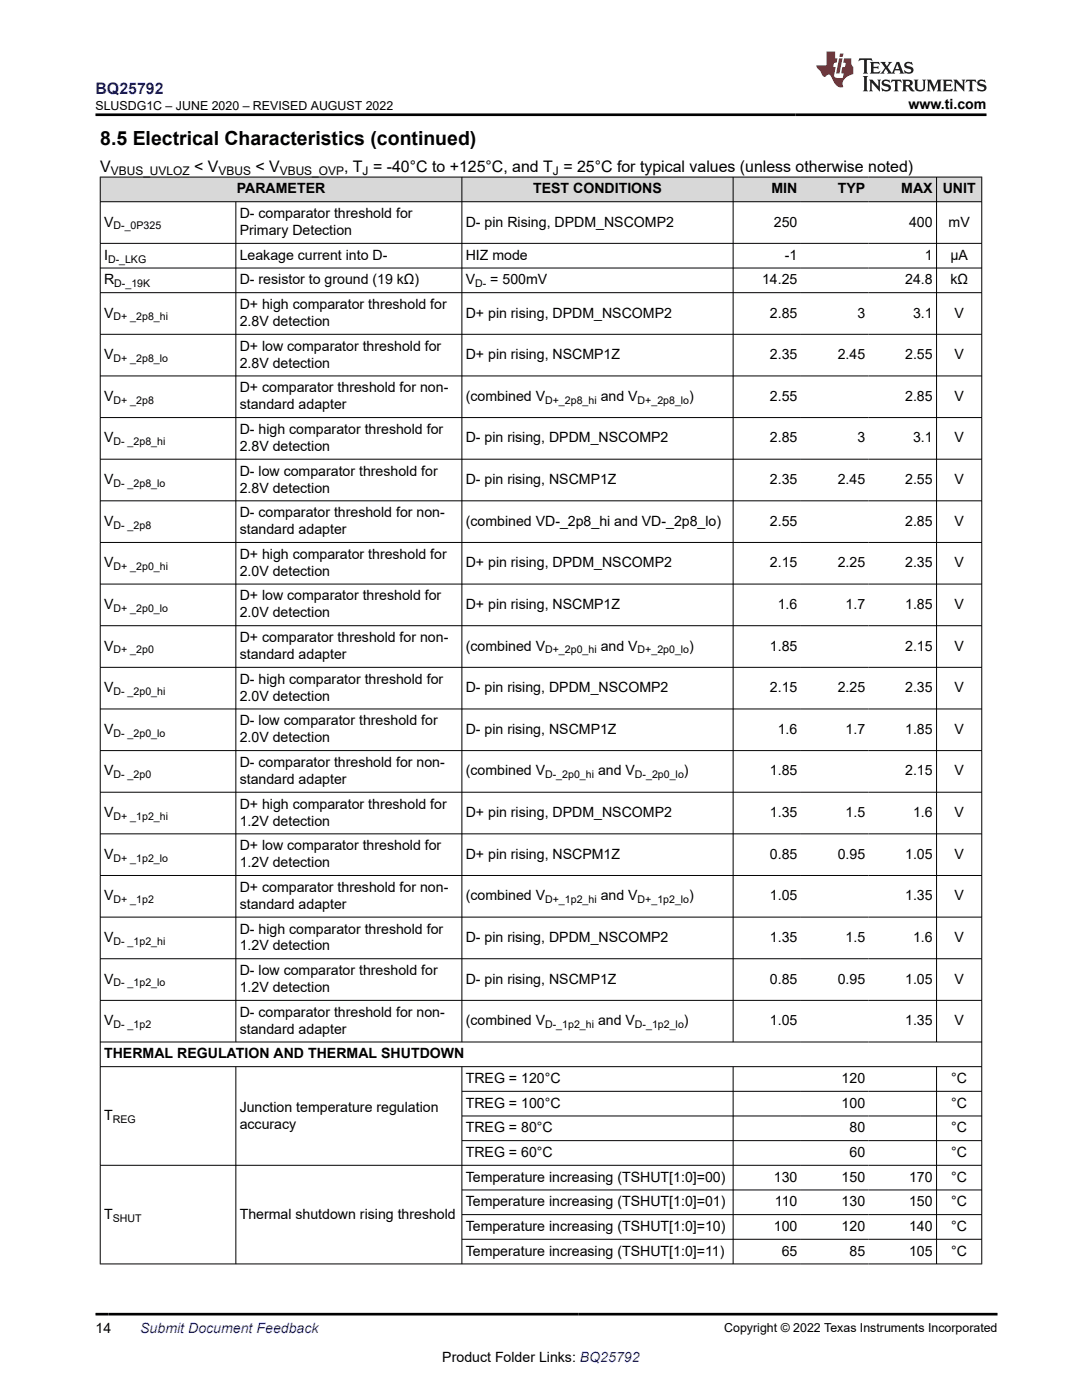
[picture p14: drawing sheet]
<svg xmlns="http://www.w3.org/2000/svg" width="216mm" height="279mm" viewBox="0 0 216 279" stroke-linecap="round" stroke-linejoin="round" font-family="sans-serif">
<defs><g id="words">
<text font-size="3.9" x="20" y="28.8">8.5 Electrical Characteristics (continued)</text>
<text font-size="3.2" fill="#00f" x="19" y="18.7">BQ25792</text>
<g font-size="3.2">
<text x="20" y="34.3">V</text>
<text x="38.7" y="34.3">&lt; V</text>
<text x="51" y="34.3">&lt; V</text>
<text x="68.7" y="34.3">, T = -40°C to +125°C, and T = 25°C for typical values (unless otherwise noted)</text>
</g>
<g font-size="2.8">
<text x="181.3" y="21.8">www.ti.com</text>
<text x="47.2" y="38.6">PARAMETER</text>
<text x="106.4" y="38.6">TEST CONDITIONS</text>
<text x="153.9" y="38.6">MIN</text>
<text x="167.2" y="38.6">TYP</text>
<text x="179.8" y="38.6">MAX</text>
<text x="188.1" y="38.6">UNIT</text>
<text x="20.8" y="45.2">V</text>
<text x="47.8" y="43.5">D- comparator threshold for</text>
<text x="47.8" y="46.9">Primary Detection</text>
<text x="92.9" y="45.2">D- pin Rising, DPDM_NSCOMP2</text>
<text x="154.4" y="45.2">250</text>
<text x="181.4" y="45.2">400</text>
<text x="189.3" y="45.2">mV</text>
<text x="20.8" y="51.8">I</text>
<text x="47.8" y="51.8">Leakage current into D-</text>
<text x="92.9" y="51.8">HIZ mode</text>
<text x="156.6" y="51.8">-1</text>
<text x="184.5" y="51.8">1</text>
<text x="189.6" y="51.8">µA</text>
<text x="20.8" y="56.8">R</text>
<text x="47.8" y="56.8">D- resistor to ground (19 kΩ)</text>
<text x="92.9" y="56.8">V</text>
<text x="97.8" y="56.8">= 500mV</text>
<text x="152" y="56.8">14.25</text>
<text x="180.6" y="56.8">24.8</text>
<text x="189.6" y="56.8">kΩ</text>
<text x="20.8" y="63.4">V</text>
<text x="47.8" y="61.7">D+ high comparator threshold for</text>
<text x="47.8" y="65.1">2.8V detection</text>
<text x="92.9" y="63.4">D+ pin rising, DPDM_NSCOMP2</text>
<text x="153.6" y="63.4">2.85</text>
<text x="171.1" y="63.4">3</text>
<text x="182.2" y="63.4">3.1</text>
<text x="190.4" y="63.4">V</text>
<text x="20.8" y="71.7">V</text>
<text x="47.8" y="70">D+ low comparator threshold for</text>
<text x="92.9" y="71.7">D+ pin rising, NSCMP1Z</text>
<text x="153.6" y="71.7">2.35</text>
<text x="167.1" y="71.7">2.45</text>
<text x="180.6" y="71.7">2.55</text>
<text x="190.4" y="71.7">V</text>
<text x="47.8" y="73.4">2.8V detection</text>
<text x="20.8" y="80">V</text>
<text x="47.8" y="78.3">D+ comparator threshold for non-</text>
<text x="47.8" y="81.7">standard adapter</text>
<text x="92.9" y="80">(combined V</text>
<text x="119.9" y="80">and V</text>
<text x="137.5" y="80">)</text>
<text x="153.6" y="80">2.55</text>
<text x="180.6" y="80">2.85</text>
<text x="190.4" y="80">V</text>
<text x="20.8" y="88.3">V</text>
<text x="47.8" y="86.6">D- high comparator threshold for</text>
<text x="47.8" y="90">2.8V detection</text>
<text x="92.9" y="88.3">D- pin rising, DPDM_NSCOMP2</text>
<text x="153.6" y="88.3">2.85</text>
<text x="171.1" y="88.3">3</text>
<text x="182.2" y="88.3">3.1</text>
<text x="190.4" y="88.3">V</text>
<text x="47.8" y="94.9">D- low comparator threshold for</text>
<text x="20.8" y="96.6">V</text>
<text x="47.8" y="98.3">2.8V detection</text>
<text x="92.9" y="96.6">D- pin rising, NSCMP1Z</text>
<text x="153.6" y="96.6">2.35</text>
<text x="167.1" y="96.6">2.45</text>
<text x="180.6" y="96.6">2.55</text>
<text x="190.4" y="96.6">V</text>
<text x="20.8" y="104.9">V</text>
<text x="47.8" y="103.2">D- comparator threshold for non-</text>
<text x="47.8" y="106.6">standard adapter</text>
<text x="92.9" y="104.9">(combined VD-_2p8_hi and VD-_2p8_lo)</text>
<text x="153.6" y="104.9">2.55</text>
<text x="180.6" y="104.9">2.85</text>
<text x="190.4" y="104.9">V</text>
<text x="20.8" y="113.2">V</text>
<text x="47.8" y="111.5">D+ high comparator threshold for</text>
<text x="92.9" y="113.2">D+ pin rising, DPDM_NSCOMP2</text>
<text x="153.6" y="113.2">2.15</text>
<text x="167.1" y="113.2">2.25</text>
<text x="180.6" y="113.2">2.35</text>
<text x="190.4" y="113.2">V</text>
<text x="47.8" y="114.9">2.0V detection</text>
<text x="47.8" y="119.8">D+ low comparator threshold for</text>
<text x="20.8" y="121.5">V</text>
<text x="47.8" y="123.2">2.0V detection</text>
<text x="92.9" y="121.5">D+ pin rising, NSCMP1Z</text>
<text x="155.2" y="121.5">1.6</text>
<text x="168.7" y="121.5">1.7</text>
<text x="180.6" y="121.5">1.85</text>
<text x="190.4" y="121.5">V</text>
<text x="20.8" y="129.8">V</text>
<text x="47.8" y="128.1">D+ comparator threshold for non-</text>
<text x="47.8" y="131.5">standard adapter</text>
<text x="92.9" y="129.8">(combined V</text>
<text x="119.9" y="129.8">and V</text>
<text x="137.5" y="129.8">)</text>
<text x="153.6" y="129.8">1.85</text>
<text x="180.6" y="129.8">2.15</text>
<text x="190.4" y="129.8">V</text>
<text x="47.8" y="136.5">D- high comparator threshold for</text>
<text x="20.8" y="138.1">V</text>
<text x="47.8" y="139.8">2.0V detection</text>
<text x="92.9" y="138.1">D- pin rising, DPDM_NSCOMP2</text>
<text x="153.6" y="138.1">2.15</text>
<text x="167.1" y="138.1">2.25</text>
<text x="180.6" y="138.1">2.35</text>
<text x="190.4" y="138.1">V</text>
<text x="20.8" y="146.5">V</text>
<text x="47.8" y="144.8">D- low comparator threshold for</text>
<text x="47.8" y="148.2">2.0V detection</text>
<text x="92.9" y="146.5">D- pin rising, NSCMP1Z</text>
<text x="155.2" y="146.5">1.6</text>
<text x="168.7" y="146.5">1.7</text>
<text x="180.6" y="146.5">1.85</text>
<text x="190.4" y="146.5">V</text>
<text x="20.8" y="154.8">V</text>
<text x="47.8" y="153.1">D- comparator threshold for non-</text>
<text x="92.9" y="154.8">(combined V</text>
<text x="119.3" y="154.8">and V</text>
<text x="136.5" y="154.8">)</text>
<text x="153.6" y="154.8">1.85</text>
<text x="180.6" y="154.8">2.15</text>
<text x="190.4" y="154.8">V</text>
<text x="47.8" y="156.5">standard adapter</text>
<text x="47.8" y="161.4">D+ high comparator threshold for</text>
<text x="20.8" y="163.1">V</text>
<text x="47.8" y="164.8">1.2V detection</text>
<text x="92.9" y="163.1">D+ pin rising, DPDM_NSCOMP2</text>
<text x="153.6" y="163.1">1.35</text>
<text x="168.7" y="163.1">1.5</text>
<text x="182.2" y="163.1">1.6</text>
<text x="190.4" y="163.1">V</text>
<text x="20.8" y="171.4">V</text>
<text x="47.8" y="169.7">D+ low comparator threshold for</text>
<text x="47.8" y="173.1">1.2V detection</text>
<text x="92.9" y="171.4">D+ pin rising, NSCPM1Z</text>
<text x="153.6" y="171.4">0.85</text>
<text x="167.1" y="171.4">0.95</text>
<text x="180.6" y="171.4">1.05</text>
<text x="190.4" y="171.4">V</text>
<text x="20.8" y="179.7">V</text>
<text x="47.8" y="178">D+ comparator threshold for non-</text>
<text x="92.9" y="179.7">(combined V</text>
<text x="119.9" y="179.7">and V</text>
<text x="137.5" y="179.7">)</text>
<text x="153.6" y="179.7">1.05</text>
<text x="180.6" y="179.7">1.35</text>
<text x="190.4" y="179.7">V</text>
<text x="47.8" y="181.4">standard adapter</text>
<text x="20.8" y="188">V</text>
<text x="47.8" y="186.3">D- high comparator threshold for</text>
<text x="47.8" y="189.7">1.2V detection</text>
<text x="92.9" y="188">D- pin rising, DPDM_NSCOMP2</text>
<text x="153.6" y="188">1.35</text>
<text x="168.7" y="188">1.5</text>
<text x="182.2" y="188">1.6</text>
<text x="190.4" y="188">V</text>
<text x="20.8" y="196.3">V</text>
<text x="47.8" y="194.6">D- low comparator threshold for</text>
<text x="47.8" y="198">1.2V detection</text>
<text x="92.9" y="196.3">D- pin rising, NSCMP1Z</text>
<text x="153.6" y="196.3">0.85</text>
<text x="167.1" y="196.3">0.95</text>
<text x="180.6" y="196.3">1.05</text>
<text x="190.4" y="196.3">V</text>
<text x="47.8" y="202.9">D- comparator threshold for non-</text>
<text x="20.8" y="204.6">V</text>
<text x="47.8" y="206.3">standard adapter</text>
<text x="92.9" y="204.6">(combined V</text>
<text x="119.3" y="204.6">and V</text>
<text x="136.5" y="204.6">)</text>
<text x="153.6" y="204.6">1.05</text>
<text x="180.6" y="204.6">1.35</text>
<text x="190.4" y="204.6">V</text>
<text x="20.8" y="211.2">THERMAL REGULATION AND THERMAL SHUTDOWN</text>
<text x="47.8" y="221.8">Junction temperature regulation</text>
<text x="92.9" y="221.1">TREG = 100°C</text>
<text x="92.9" y="216.1">TREG = 120°C</text>
<text x="167.9" y="216.1">120</text>
<text x="167.9" y="221.1">100</text>
<text x="189.8" y="216.1">°C</text>
<text x="189.8" y="221.1">°C</text>
<text x="20.8" y="223.5">T</text>
<text x="47.8" y="225.2">accuracy</text>
<text x="92.9" y="226">TREG = 80°C</text>
<text x="169.5" y="226">80</text>
<text x="189.8" y="226">°C</text>
<text x="92.9" y="230.9">TREG = 60°C</text>
<text x="169.5" y="230.9">60</text>
<text x="189.8" y="230.9">°C</text>
<text x="92.9" y="235.8">Temperature increasing (TSHUT[1:0]=00)</text>
<text x="154.4" y="235.8">130</text>
<text x="167.9" y="235.8">150</text>
<text x="181.4" y="235.8">170</text>
<text x="189.8" y="235.8">°C</text>
<text x="20.8" y="243.2">T</text>
<text x="47.8" y="243.2">Thermal shutdown rising threshold</text>
<text x="92.9" y="240.8">Temperature increasing (TSHUT[1:0]=01)</text>
<text x="92.9" y="245.7">Temperature increasing (TSHUT[1:0]=10)</text>
<text x="154.4" y="245.7">100</text>
<text x="154.6" y="240.8">110</text>
<text x="167.9" y="240.8">130</text>
<text x="167.9" y="245.7">120</text>
<text x="181.4" y="240.8">150</text>
<text x="181.4" y="245.7">140</text>
<text x="189.8" y="240.8">°C</text>
<text x="189.8" y="245.7">°C</text>
<text x="92.9" y="250.6">Temperature increasing (TSHUT[1:0]=11)</text>
<text x="156" y="250.6">65</text>
<text x="169.5" y="250.6">85</text>
<text x="181.4" y="250.6">105</text>
<text x="189.8" y="250.6">°C</text>
<text x="19" y="266.1">14</text>
<text x="88.3" y="271.7">Product Folder Links: BQ25792</text>
</g>
<text font-size="2.8" fill="#00f" x="28" y="266.1">Submit Document Feedback</text>
<g font-size="2.5">
<text x="19" y="21.9">SLUSDG1C – JUNE 2020 – REVISED AUGUST 2022</text>
<text x="144.5" y="265.8">Copyright © 2022 Texas Instruments Incorporated</text>
</g>
<g font-size="2.4">
<text x="22.1" y="34.9">VBUS_UVLOZ</text>
<text x="43.6" y="34.9">VBUS</text>
<text x="55.8" y="34.9">VBUS_OVP</text>
<text x="72.4" y="34.9">J</text>
<text x="110.3" y="34.9">J</text>
</g>
<g font-size="2.1">
<text x="22.6" y="45.8">D-_0P325</text>
<text x="21.6" y="52.4">D-_LKG</text>
<text x="22.8" y="57.3">D-_19K</text>
<text x="94.8" y="57.3">D-</text>
<text x="22.6" y="63.9">D+ _2p8_hi</text>
<text x="22.6" y="72.3">D+ _2p8_lo</text>
<text x="22.6" y="80.6">D+ _2p8</text>
<text x="108.8" y="80.6">D+_2p8_hi</text>
<text x="127.2" y="80.6">D+_2p8_lo</text>
<text x="22.6" y="88.9">D- _2p8_hi</text>
<text x="22.6" y="97.2">D- _2p8_lo</text>
<text x="22.6" y="105.5">D- _2p8</text>
<text x="22.6" y="113.8">D+ _2p0_hi</text>
<text x="22.6" y="122.1">D+ _2p0_lo</text>
<text x="22.6" y="130.4">D+ _2p0</text>
<text x="108.8" y="130.4">D+_2p0_hi</text>
<text x="127.2" y="130.4">D+_2p0_lo</text>
<text x="22.6" y="138.7">D- _2p0_hi</text>
<text x="22.6" y="147">D- _2p0_lo</text>
<text x="22.6" y="155.3">D- _2p0</text>
<text x="108.8" y="155.3">D-_2p0_hi</text>
<text x="126.7" y="155.3">D-_2p0_lo</text>
<text x="22.6" y="163.6">D+ _1p2_hi</text>
<text x="22.6" y="171.9">D+ _1p2_lo</text>
<text x="22.6" y="180.3">D+ _1p2</text>
<text x="108.8" y="180.3">D+_1p2_hi</text>
<text x="127.2" y="180.3">D+_1p2_lo</text>
<text x="22.6" y="188.6">D- _1p2_hi</text>
<text x="22.6" y="196.9">D- _1p2_lo</text>
<text x="22.6" y="205.2">D- _1p2</text>
<text x="108.8" y="205.2">D-_1p2_hi</text>
<text x="126.7" y="205.2">D-_1p2_lo</text>
<text x="22.5" y="224.1">REG</text>
<text x="22.5" y="243.8">SHUT</text>
</g>
</g></defs>
<g fill="#d8d8d8">
<path d="M20 35.3h175.9v5h-175.9z" fill-rule="evenodd"/>
<path d="M20.1 35.4h72v4.8h-72z" fill-rule="evenodd"/>
<path d="M92.2 35.4h54v4.8h-54z" fill-rule="evenodd"/>
<path d="M146.3 35.4h13.5v4.8h-13.5z" fill-rule="evenodd"/>
<path d="M159.8 35.4h13.5v4.8h-13.5z" fill-rule="evenodd"/>
<path d="M173.3 35.4h13.5v4.8h-13.5z" fill-rule="evenodd"/>
<path d="M186.9 35.4h8.9v4.8h-8.9z" fill-rule="evenodd"/>
</g>
<g fill="none" stroke="#000" stroke-width=".2">
<path d="M19.9 35.3h176.1M20 35.3v217M92.2 35.3v172.7M146.3 35.3v172.7M186.9 35.3v172.7M195.9 35.3v217M19.9 40.3h176.1M19.9 48.6h176.1M19.9 53.5h176.1M19.9 58.4h176.1M47.1 40.3v167.7M19.9 66.7h176.1"/>
<path d="M19.9 75h176.1M19.9 83.3h176.1M19.9 91.6h176.1M19.9 100h176.1M19.9 108.3h176.1M19.9 116.6h176.1M19.9 124.9h176.1M19.9 133.2h176.1M19.9 141.5h176.1M19.9 149.8h176.1M19.9 158.1h176.1M19.9 166.4h176.1"/>
<path d="M19.9 174.7h176.1M19.9 183h176.1M19.9 191.3h176.1M19.9 199.6h176.1M19.9 208h176.1M19.9 212.9h176.1M47.1 212.9v39.4M92.2 212.9v39.4M92.2 217.8h103.8M146.3 212.9v39.4M186.9 212.9v39.4M19.9 232.6h176.1"/>
<path d="M92.2 222.7h103.8M92.2 227.6h103.8M92.2 237.5h103.8M19.9 252.2h176.1M92.2 242.4h103.8M92.2 247.3h103.8"/>
</g>
<path d="M171.5 11.6l-.2 .6 .5-.2h.6v.1v2.2l-.2 .4h1l-.2-.4v-2.2v-.1h.5l.5 .2-.1-.6zM173.6 12.4l.2 .3v1.6l-.2 .4h1.9l.1-.6a1.08 1.08 0 0 1-1.3 .2v-.7h.6l.4 .2v-.7l-.4 .2h-.6v-.5l.2-.2a1 1 0 0 1 1 .3l-.1-.5zM175.7 12.4l.9 1.1-1 1.2h.9l-.2-.2 .5-.8 .4 .8-.2 .2h1.6l-.2-.2 .2-.5h.9l.1 .5-.1 .2h.9l-.2-.4-.8-1.9h-.5l-.9 2.1-.9-1.1 .9-1h-.8l.2 .2-.4 .6-.4-.6 .2-.2zM179 12.8l.4 1h-.7zM180.7 12.5a.65 .65 0 0 0-.2 .7 .65 .65 0 0 0 .6 .5l.6 .1 .1 .3a.79 .79 0 0 1-.7 .4 .79 .79 0 0 1-.7-.5l.1 .7 .2-.1a.93 .93 0 0 0 1.1 0 .93 .93 0 0 0 .4-.9 1.46 1.46 0 0 0-1.2-.6l-.1-.3a1.09 1.09 0 0 1 1.2 .2l-.2-.6-.1 .1-.5-.2zM172.2 15.2l.2 .4v2.2l-.2 .4h1l-.2-.4v-2.2l.2-.4zM173.4 15.9l.2 .4v1.5l-.2 .4h.8l-.3-.4 .1-1.3 1.6 1.8v-2l.2-.4h-.7l.1 .2 .1 1.1-1.2-1.3zM176.2 16a.65 .65 0 0 0-.2 .8 .65 .65 0 0 0 .6 .4l.6 .2 .1 .2a.79 .79 0 0 1-.7 .4 .79 .79 0 0 1-.7-.5l.1 .7 .2-.1a.93 .93 0 0 0 1.1 .1 .93 .93 0 0 0 .4-1 1.46 1.46 0 0 0-1.2-.5l-.1-.4a1.09 1.09 0 0 1 1.2 .2l-.1-.6-.2 .1-.5-.1zM177.9 15.9l-.1 .6a.63 .63 0 0 1 .8-.3v1.6l-.3 .4h1l-.2-.4v-1.6a.66 .66 0 0 1 .8 .3l-.1-.6zM180 15.9l.2 .4v1.5l-.2 .4h1l-.2-.2-.1-.7h.5l.1 .2a.79 .79 0 0 0 1.2 .6l-1-.9a.61 .61 0 0 0 .6-.6 .61 .61 0 0 0-.5-.7zM180.8 16.2h.1a.47 .47 0 0 1 .5 .1 .47 .47 0 0 1 .1 .5l-.1 .1-.7 .1zM182.3 15.9l.2 .2a2.27 2.27 0 0 0 .4 2 1.04 1.04 0 0 0 1.7-.7v-1.3l.2-.2h-.8l.2 .4v1.1a.6 .6 0 0 1-.6 .6 .6 .6 0 0 1-.6-.6v-1.1l.3-.4zM184.9 15.9l.2 .4v1.5l-.2 .4h.8l-.3-.4v-1.4l.9 1.9 .9-1.9v1.4l-.3 .4h1l-.2-.4v-1.5l.2-.4h-.8l-.7 1.5-.6-1.5zM188.1 15.9l.2 .4v1.5l-.2 .4h1.9l.1-.6a1.09 1.09 0 0 1-1.3 .2v-.7h.6l.4 .2v-.6l-.4 .2h-.6v-.6l.2-.1a1.01 1.01 0 0 1 1 .3l-.1-.6zM190.2 15.9l.3 .4v1.5l-.3 .4h.8l-.2-.4v-1.3l1.6 1.8v-2l.2-.4h-.7l.2 .2v1.1l-1.2-1.3zM192.8 15.9l-.1 .6a.63 .63 0 0 1 .8-.3v1.6l-.3 .4h1l-.2-.4v-1.6a.66 .66 0 0 1 .8 .3l-.1-.6zM195.2 16a.65 .65 0 0 0-.2 .8 .65 .65 0 0 0 .6 .4l.6 .2 .2 .2a.79 .79 0 0 1-.7 .4 .79 .79 0 0 1-.7-.5l.1 .7 .2-.1a.93 .93 0 0 0 1 .1 .93 .93 0 0 0 .5-1 1.46 1.46 0 0 0-1.3-.5v-.4a1.09 1.09 0 0 1 1.2 .2l-.2-.6-.2 .1-.5-.1z" fill="#231f20"/>
<path d="M164.9 10.3v2.7h-2l.1 .4 .8 1a.95 .95 0 0 0 1 .9 .59 .59 0 0 1 .5-.4 .59 .59 0 0 1 .5 .3l.4 .8a1.59 1.59 0 0 0 2.1 1.4 1.61 1.61 0 0 1 1-2.3l1-.3-.1-1.5a1.59 1.59 0 0 1-.3-1.7h-1.5l-.2 .9h.6l-.2 .9h-.5l-.2 .9v.3l.4 .1-.1 .9h-.7a.73 .73 0 0 1-1-.7l.3-1.5h-.5l.1-.9h.5l.2-.9h-.5v-1.3zM167.4 11.6l-.6 3.1h.7l.6-3.1zM167.6 10.7l-.1 .6h.7l.1-.6z" fill="#ed1c24"/>
<path d="M19 22.9h177.8M19 262.3h180" fill="none" stroke="#000" stroke-width=".53"/>
<use href="#words"/>
</svg>
